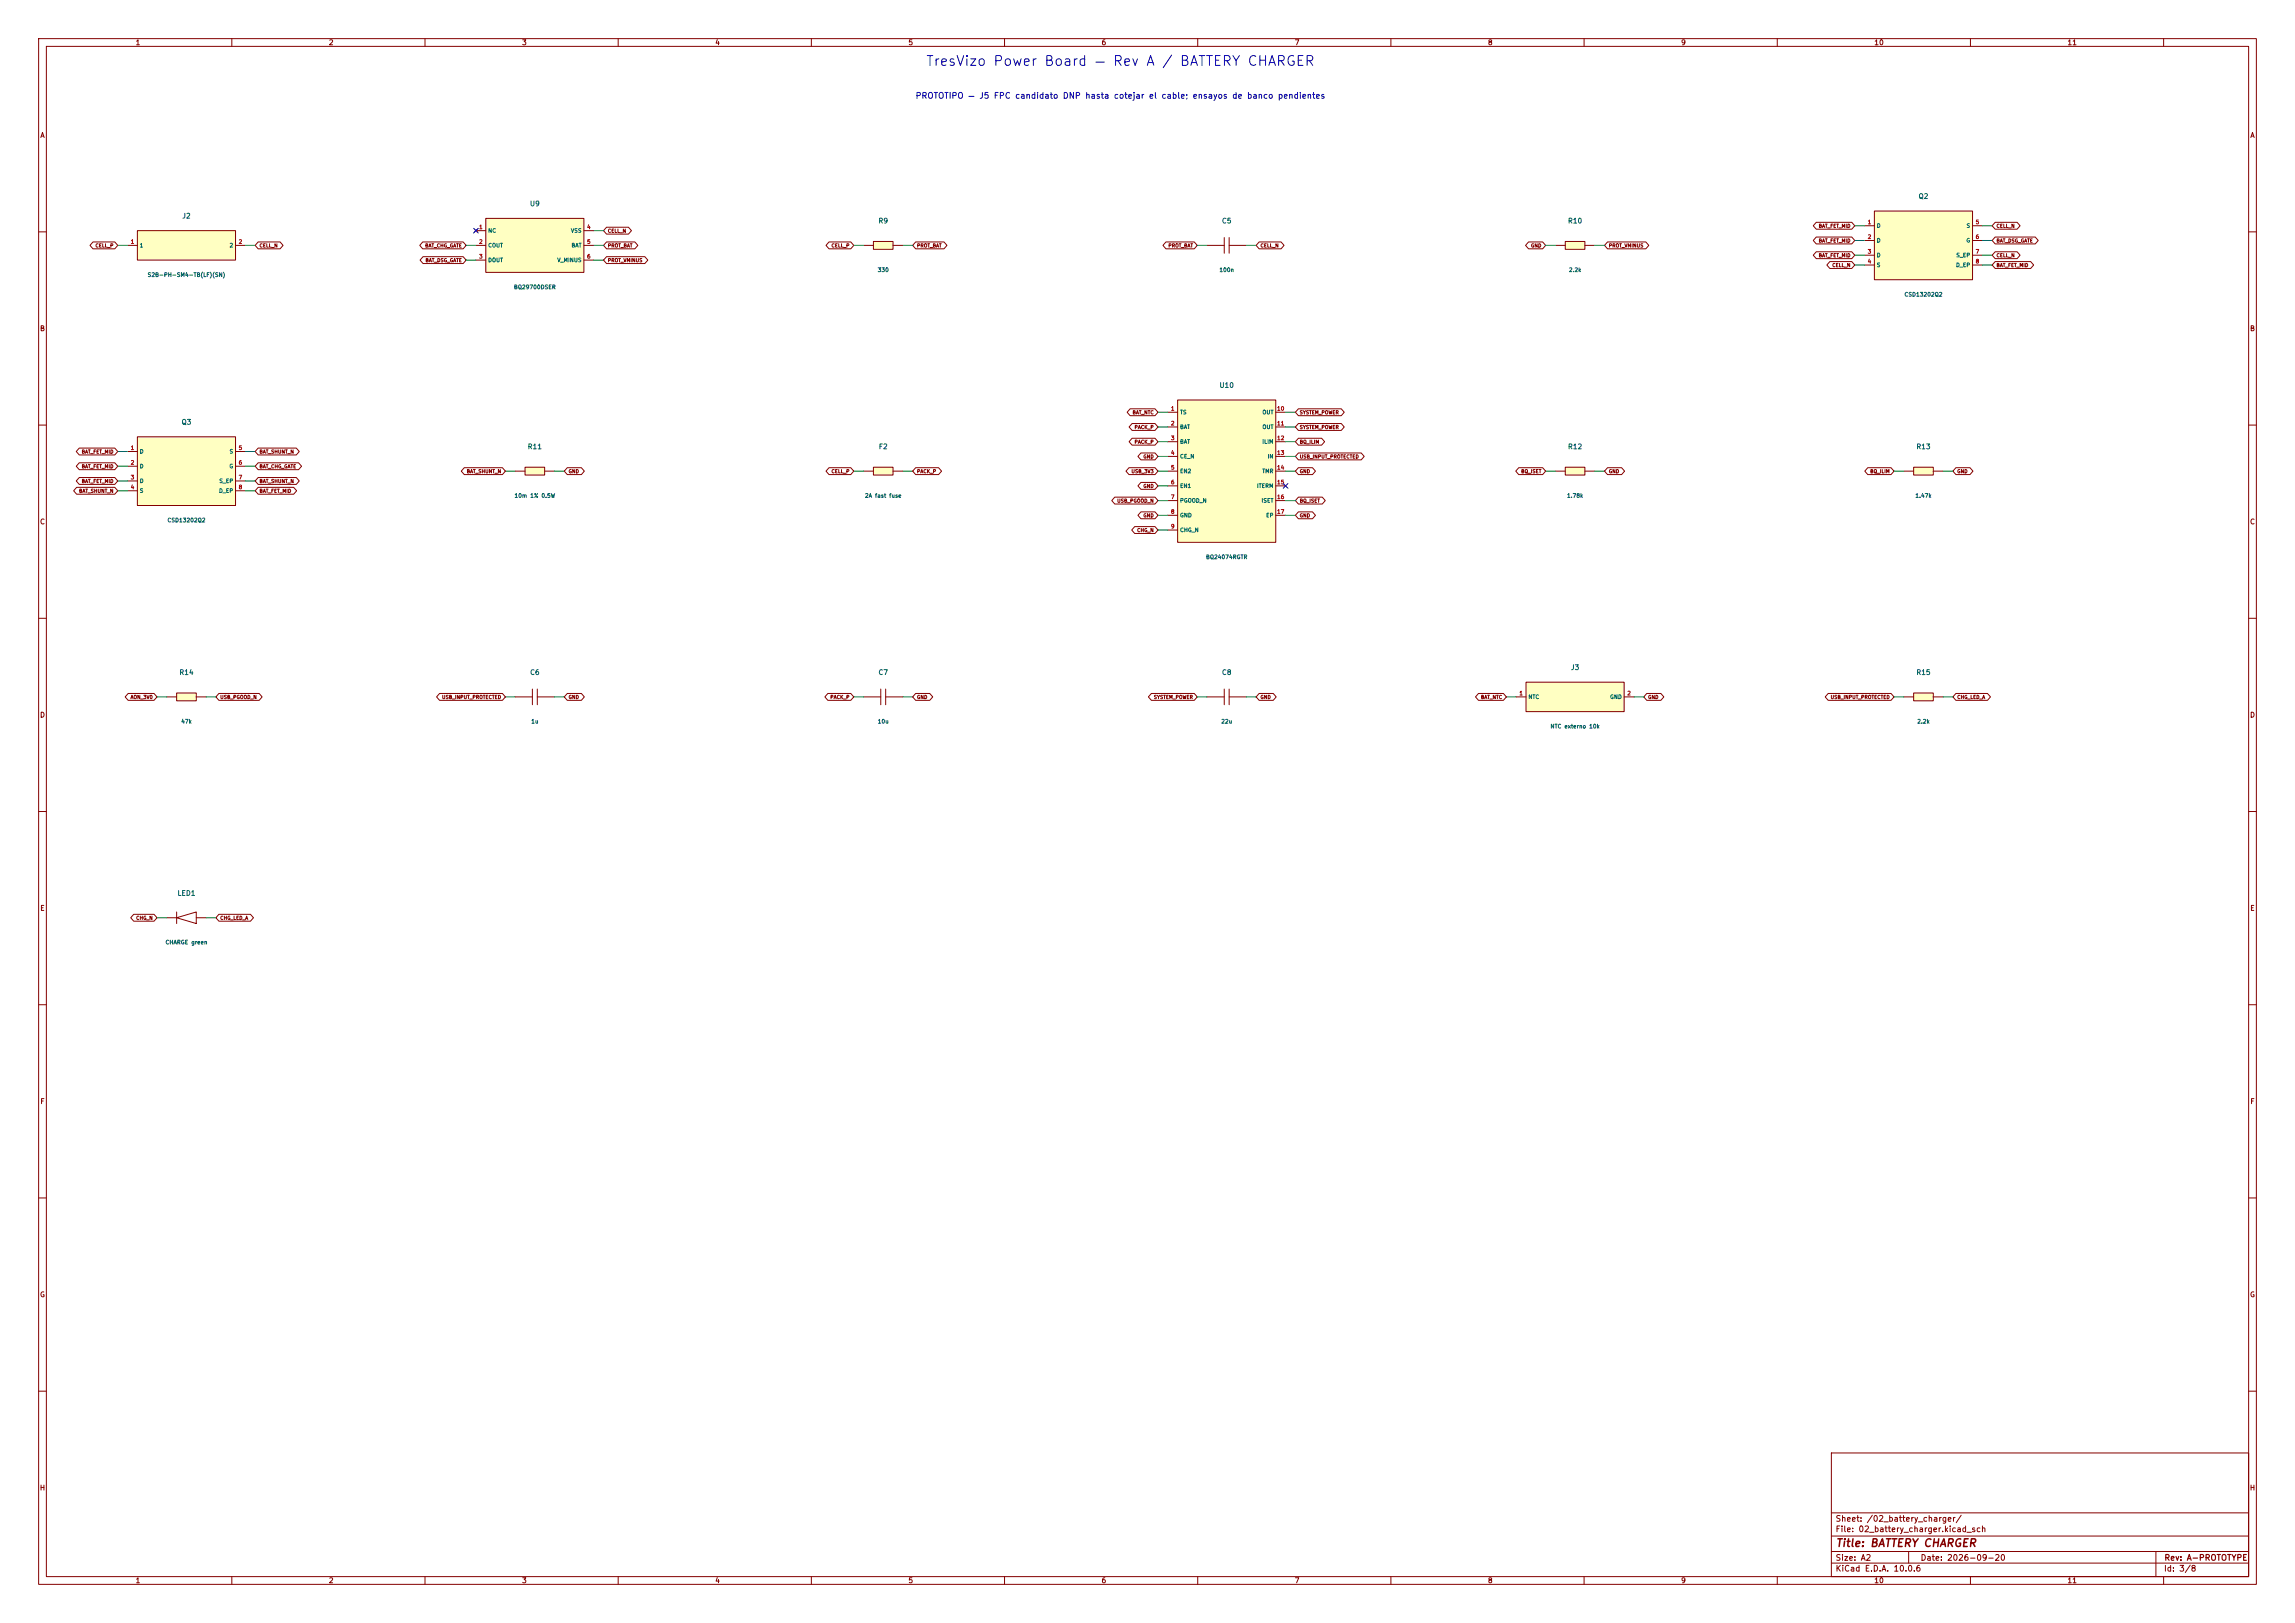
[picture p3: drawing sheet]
<svg xmlns="http://www.w3.org/2000/svg" width="594mm" height="420mm" viewBox="0 0 594 420" stroke-linecap="round" stroke-linejoin="round" font-family="sans-serif">
<defs><g id="words">
<text font-size="2.5" fill="#0000c2" x="239.5" y="17.7">TresVizo Power Board — Rev A / BATTERY CHARGER</text>
<text font-size="2" fill="#840000" x="475" y="400.8">Title: BATTERY CHARGER</text>
<text font-size="1.5" fill="#0000c2" x="236.8" y="25.9">PROTOTIPO — J5 FPC candidato DNP hasta cotejar el cable; ensayos de banco pendientes</text>
<g font-size="1.5" fill="#840000">
<text x="475" y="394.1">Sheet: /02_battery_charger/</text>
<text x="475" y="396.8">File: 02_battery_charger.kicad_sch</text>
<text x="475" y="407">KiCad E.D.A. 10.0.6</text>
<text x="475" y="404.2">Size: A2</text>
<text x="497" y="404.2">Date: 2026-09-20</text>
<text x="560" y="407">Id: 3/8</text>
<text x="560.1" y="404.2">Rev: A-PROTOTYPE</text>
</g>
<g font-size="1.3" fill="#840000">
<text x="35" y="12">1</text>
<text x="85" y="12">2</text>
<text x="135" y="12">3</text>
<text x="185" y="12">4</text>
<text x="235" y="12">5</text>
<text x="285" y="12">6</text>
<text x="335" y="12">7</text>
<text x="385" y="12">8</text>
<text x="435" y="12">9</text>
<text x="485" y="12">10</text>
<text x="535" y="12">11</text>
<text x="10.3" y="36">A</text>
<text x="582.3" y="36">A</text>
<text x="10.2" y="86">B</text>
<text x="582.2" y="86">B</text>
<text x="10.2" y="136">C</text>
<text x="582.2" y="136">C</text>
<text x="10.2" y="186">D</text>
<text x="582.2" y="186">D</text>
<text x="10.3" y="236">E</text>
<text x="582.3" y="236">E</text>
<text x="10.3" y="286">F</text>
<text x="582.3" y="286">F</text>
<text x="10.2" y="336">G</text>
<text x="582.2" y="336">G</text>
<text x="10.2" y="386">H</text>
<text x="582.2" y="386">H</text>
<text x="35" y="410">1</text>
<text x="85" y="410">2</text>
<text x="135" y="410">3</text>
<text x="185" y="410">4</text>
<text x="235" y="410">5</text>
<text x="285" y="410">6</text>
<text x="335" y="410">7</text>
<text x="385" y="410">8</text>
<text x="435" y="410">9</text>
<text x="485" y="410">10</text>
<text x="535" y="410">11</text>
</g>
<g font-size="1.3" fill="#006464">
<text x="137" y="53.7">U9</text>
<text x="496.4" y="51.8">Q2</text>
<text x="47" y="56.8">J2</text>
<text x="227.2" y="58.1">R9</text>
<text x="316.1" y="58.1">C5</text>
<text x="405.7" y="58.1">R10</text>
<text x="315.5" y="100.7">U10</text>
<text x="46.9" y="110.2">Q3</text>
<text x="136.5" y="116.5">R11</text>
<text x="227.3" y="116.5">F2</text>
<text x="405.7" y="116.5">R12</text>
<text x="495.9" y="116.5">R13</text>
<text x="406.5" y="173.7">J3</text>
<text x="46.3" y="175">R14</text>
<text x="137.1" y="175">C6</text>
<text x="227.2" y="175">C7</text>
<text x="316.1" y="175">C8</text>
<text x="495.9" y="175">R15</text>
<text x="45.8" y="232.1">LED1</text>
</g>
<g font-size="1" fill="#a90000">
<text x="123.9" y="59.5">1</text>
<text x="151.8" y="59.5">4</text>
<text x="483.3" y="58.2">1</text>
<text x="511.2" y="58.2">5</text>
<text x="33.7" y="63.3">1</text>
<text x="61.7" y="63.3">2</text>
<text x="123.9" y="63.3">2</text>
<text x="151.8" y="63.3">5</text>
<text x="483.3" y="62">2</text>
<text x="483.3" y="65.9">3</text>
<text x="511.2" y="62">6</text>
<text x="511.2" y="65.9">7</text>
<text x="123.9" y="67.1">3</text>
<text x="151.8" y="67.1">6</text>
<text x="483.3" y="68.4">4</text>
<text x="511.2" y="68.4">8</text>
<text x="303" y="106.5">1</text>
<text x="330.4" y="106.5">10</text>
<text x="303" y="110.3">2</text>
<text x="330.4" y="110.3">11</text>
<text x="33.7" y="116.7">1</text>
<text x="61.7" y="116.7">5</text>
<text x="303" y="114.1">3</text>
<text x="303" y="117.9">4</text>
<text x="330.4" y="114.1">12</text>
<text x="330.4" y="117.9">13</text>
<text x="33.7" y="120.5">2</text>
<text x="33.7" y="124.3">3</text>
<text x="61.7" y="120.5">6</text>
<text x="61.7" y="124.3">7</text>
<text x="303" y="121.7">5</text>
<text x="303" y="125.5">6</text>
<text x="330.4" y="121.7">14</text>
<text x="330.4" y="125.5">15</text>
<text x="33.7" y="126.8">4</text>
<text x="61.7" y="126.8">8</text>
<text x="303" y="129.4">7</text>
<text x="330.4" y="129.4">16</text>
<text x="303" y="133.2">8</text>
<text x="303" y="137">9</text>
<text x="330.4" y="133.2">17</text>
<text x="393.1" y="180.2">1</text>
<text x="421.1" y="180.2">2</text>
</g>
<g font-size="1" fill="#006464">
<text x="485.6" y="59.2">D</text>
<text x="508.9" y="59.2">S</text>
<text x="36.1" y="64.3">1</text>
<text x="59.3" y="64.3">2</text>
<text x="126.2" y="60.4">NC</text>
<text x="126.2" y="64.3">COUT</text>
<text x="147.7" y="60.4">VSS</text>
<text x="147.8" y="64.3">BAT</text>
<text x="485.6" y="63">D</text>
<text x="508.8" y="63">G</text>
<text x="38.1" y="71.9">S2B-PH-SM4-TB(LF)(SN)</text>
<text x="126.2" y="68.1">DOUT</text>
<text x="144.1" y="68.1">V_MINUS</text>
<text x="227" y="70.6">330</text>
<text x="315.5" y="70.6">100n</text>
<text x="405.9" y="70.6">2.2k</text>
<text x="485.6" y="66.8">D</text>
<text x="485.6" y="69.3">S</text>
<text x="506.2" y="69.3">D_EP</text>
<text x="506.2" y="66.8">S_EP</text>
<text x="132.9" y="75.1">BQ29700DSER</text>
<text x="492.8" y="77">CSD13202Q2</text>
<text x="305.3" y="107.4">TS</text>
<text x="326.6" y="107.4">OUT</text>
<text x="305.3" y="111.2">BAT</text>
<text x="326.6" y="111.2">OUT</text>
<text x="36.1" y="117.6">D</text>
<text x="59.3" y="117.6">S</text>
<text x="305.3" y="115.1">BAT</text>
<text x="305.3" y="118.9">CE_N</text>
<text x="326.6" y="115.1">ILIM</text>
<text x="328" y="118.9">IN</text>
<text x="36.1" y="121.4">D</text>
<text x="36.1" y="125.2">D</text>
<text x="56.6" y="125.2">S_EP</text>
<text x="59.3" y="121.4">G</text>
<text x="305.3" y="122.7">EN2</text>
<text x="326.6" y="122.7">TMR</text>
<text x="36.1" y="127.8">S</text>
<text x="56.6" y="127.8">D_EP</text>
<text x="133.1" y="129">10m 1% 0.5W</text>
<text x="223.8" y="129">2A fast fuse</text>
<text x="305.3" y="126.5">EN1</text>
<text x="305.3" y="130.3">PGOOD_N</text>
<text x="325.2" y="126.5">ITERM</text>
<text x="326.4" y="130.3">ISET</text>
<text x="405.5" y="129">1.78k</text>
<text x="495.6" y="129">1.47k</text>
<text x="43.2" y="135.4">CSD13202Q2</text>
<text x="305.3" y="134.1">GND</text>
<text x="305.3" y="137.9">CHG_N</text>
<text x="327.6" y="134.1">EP</text>
<text x="312" y="144.9">BQ24074RGTR</text>
<text x="395.5" y="181.1">NTC</text>
<text x="416.6" y="181.1">GND</text>
<text x="46.8" y="187.5">47k</text>
<text x="137.4" y="187.5">1u</text>
<text x="227.1" y="187.5">10u</text>
<text x="316" y="187.5">22u</text>
<text x="401.2" y="188.7">NTC externo 10k</text>
<text x="496.1" y="187.5">2.2k</text>
<text x="42.7" y="244.6">CHARGE green</text>
</g>
<g font-size=".9" fill="#840000">
<text x="470.6" y="59.2">BAT_FET_MID</text>
<text x="516.6" y="59.2">CELL_N</text>
<text x="24.6" y="64.2">CELL_P</text>
<text x="67.1" y="64.2">CELL_N</text>
<text x="109.9" y="64.2">BAT_CHG_GATE</text>
<text x="157.2" y="60.4">CELL_N</text>
<text x="157.2" y="64.2">PROT_BAT</text>
<text x="215.1" y="64.2">CELL_P</text>
<text x="237.2" y="64.2">PROT_BAT</text>
<text x="302.3" y="64.2">PROT_BAT</text>
<text x="326.1" y="64.2">CELL_N</text>
<text x="396.2" y="64.2">GND</text>
<text x="416.3" y="64.2">PROT_VMINUS</text>
<text x="470.6" y="63">BAT_FET_MID</text>
<text x="516.6" y="63">BAT_DSG_GATE</text>
<text x="110" y="68">BAT_DSG_GATE</text>
<text x="157.2" y="68">PROT_VMINUS</text>
<text x="470.6" y="66.8">BAT_FET_MID</text>
<text x="474.1" y="69.3">CELL_N</text>
<text x="516.6" y="69.3">BAT_FET_MID</text>
<text x="516.6" y="66.8">CELL_N</text>
<text x="293" y="107.4">BAT_NTC</text>
<text x="336.3" y="107.4">SYSTEM_POWER</text>
<text x="293.5" y="111.2">PACK_P</text>
<text x="336.3" y="111.2">SYSTEM_POWER</text>
<text x="21" y="117.6">BAT_FET_MID</text>
<text x="67.1" y="117.6">BAT_SHUNT_N</text>
<text x="293.5" y="115">PACK_P</text>
<text x="295.8" y="118.8">GND</text>
<text x="336.3" y="118.8">USB_INPUT_PROTECTED</text>
<text x="336.3" y="115">BQ_ILIM</text>
<text x="21" y="125.2">BAT_FET_MID</text>
<text x="21" y="121.4">BAT_FET_MID</text>
<text x="67.1" y="121.4">BAT_CHG_GATE</text>
<text x="67.1" y="125.2">BAT_SHUNT_N</text>
<text x="120.7" y="122.7">BAT_SHUNT_N</text>
<text x="147.1" y="122.7">GND</text>
<text x="215.1" y="122.7">CELL_P</text>
<text x="237.2" y="122.7">PACK_P</text>
<text x="292.7" y="122.7">USB_3V3</text>
<text x="336.3" y="122.7">GND</text>
<text x="393.6" y="122.7">BQ_ISET</text>
<text x="416.3" y="122.7">GND</text>
<text x="484" y="122.7">BQ_ILIM</text>
<text x="506.5" y="122.7">GND</text>
<text x="20.4" y="127.7">BAT_SHUNT_N</text>
<text x="67.1" y="127.7">BAT_FET_MID</text>
<text x="289" y="130.3">USB_PGOOD_N</text>
<text x="295.8" y="126.5">GND</text>
<text x="336.3" y="130.3">BQ_ISET</text>
<text x="294.2" y="137.9">CHG_N</text>
<text x="295.8" y="134.1">GND</text>
<text x="336.3" y="134.1">GND</text>
<text x="33.7" y="181.1">AON_3V0</text>
<text x="56.9" y="181.1">USB_PGOOD_N</text>
<text x="114.3" y="181.1">USB_INPUT_PROTECTED</text>
<text x="147.1" y="181.1">GND</text>
<text x="214.8" y="181.1">PACK_P</text>
<text x="237.2" y="181.1">GND</text>
<text x="298.5" y="181.1">SYSTEM_POWER</text>
<text x="326.1" y="181.1">GND</text>
<text x="383.2" y="181.1">BAT_NTC</text>
<text x="426.5" y="181.1">GND</text>
<text x="473.7" y="181.1">USB_INPUT_PROTECTED</text>
<text x="506.5" y="181.1">CHG_LED_A</text>
<text x="35.1" y="238.2">CHG_N</text>
<text x="56.9" y="238.2">CHG_LED_A</text>
</g>
</g></defs>
<g fill="none" stroke="#840000" stroke-width=".26">
<path d="M10 10h574v400h-574zM12 12h570v396h-570zM60 10v2M110 10v2M160 10v2M210 10v2M260 10v2M310 10v2M360 10v2M410 10v2M460 10v2M510 10v2"/>
<path d="M560 10v2M10 60h2M582 60h2M10 110h2M582 110h2M10 160h2M582 160h2M10 210h2M582 210h2M10 260h2M582 260h2M10 310h2"/>
<path d="M582 310h2M10 360h2M474 376h108v32h-108zM582 360h2M474 397.5h108M474 391.5h108M60 408v2M110 408v2M160 408v2M210 408v2M260 408v2M310 408v2"/>
<path d="M360 408v2M410 408v2M460 408v2M474 404.5h108M474 401.5h108M494 401.5v3M510 408v2M558 401.5v6.5M560 408v2"/>
</g>
<path d="M226.1 120.9h5v2h-5z" fill="#ffffc2"/>
<path d="M223.5 121.9h2.6M226.1 120.9h5v2h-5zM231.1 121.9h2.6" fill="none" stroke="#840000" stroke-width=".26"/>
<path d="M35.6 59.7h25.4v7.6h-25.4z" fill="#ffffc2"/>
<path d="M35.6 59.7h25.4v7.6h-25.4zM33 63.5h2.6M61 63.5h2.5M43.2 237.5h2.5M45.7 237.5l5.1-1.5v3zM45.7 236v3M50.8 237.5h2.5" fill="none" stroke="#840000" stroke-width=".26"/>
<path d="M35.6 113h25.4v17.8h-25.4z" fill="#ffffc2"/>
<path d="M33 116.8h2.6M35.6 113h25.4v17.8h-25.4zM61 116.8h2.5M33 120.7h2.6M33 124.5h2.6M33 127h2.6M61 120.7h2.5M61 124.5h2.5M61 127h2.5" fill="none" stroke="#840000" stroke-width=".26"/>
<path d="M495.3 179.3h5.1v2.1h-5.1z" fill="#ffffc2"/>
<path d="M495.3 179.3h5.1v2.1h-5.1zM492.8 180.3h2.5M500.4 180.3h2.5" fill="none" stroke="#840000" stroke-width=".26"/>
<path d="M135.9 120.9h5.1v2h-5.1z" fill="#ffffc2"/>
<path d="M133.3 121.9h2.6M135.9 120.9h5.1v2h-5.1zM141 121.9h2.5M137.8 178.3v4.1M139.1 178.3v4.1M133.3 180.3h4.5M139.1 180.3h4.4" fill="none" stroke="#840000" stroke-width=".26"/>
<path d="M125.7 56.5h25.4v14h-25.4z" fill="#ffffc2"/>
<path d="M122.8 59.3l.8 .8M123.2 59.7h2.5M123.6 59.3l-.8 .8M125.7 56.5h25.4v14h-25.4zM151.1 59.7h2.6M123.2 63.5h2.5M123.2 67.3h2.5M151.1 63.5h2.6M151.1 67.3h2.6" fill="none" stroke="#840000" stroke-width=".26"/>
<path d="M395 176.5h25.4v7.7h-25.4z" fill="#ffffc2"/>
<path d="M316.9 178.3v4.1M318.1 178.3v4.1M395 176.5h25.4v7.7h-25.4zM312.4 180.3h4.5M318.1 180.3h4.5M392.4 180.3h2.6M420.4 180.3h2.5" fill="none" stroke="#840000" stroke-width=".26"/>
<path d="M405.1 120.9h5.1v2h-5.1z" fill="#ffffc2"/>
<path d="M402.6 121.9h2.5M405.1 120.9h5.1v2h-5.1zM410.2 121.9h2.5" fill="none" stroke="#840000" stroke-width=".26"/>
<path d="M226.1 62.5h5v2h-5z" fill="#ffffc2"/>
<path d="M223.5 63.5h2.6M226.1 62.5h5v2h-5zM231.1 63.5h2.6" fill="none" stroke="#840000" stroke-width=".26"/>
<path d="M405.1 62.5h5.1v2h-5.1z" fill="#ffffc2"/>
<path d="M402.6 63.5h2.5M405.1 62.5h5.1v2h-5.1zM410.2 63.5h2.5" fill="none" stroke="#840000" stroke-width=".26"/>
<path d="M45.7 179.3h5.1v2.1h-5.1z" fill="#ffffc2"/>
<path d="M312.4 63.5h4.5M316.9 61.5v4M318.1 61.5v4M318.1 63.5h4.5M45.7 179.3h5.1v2.1h-5.1zM43.2 180.3h2.5M50.8 180.3h2.5" fill="none" stroke="#840000" stroke-width=".26"/>
<path d="M304.8 103.5h25.4v36.8h-25.4z" fill="#ffffc2"/>
<g fill="none" stroke="#840000" stroke-width=".26">
<path d="M302.3 106.7h2.5M302.3 110.5h2.5M302.3 114.3h2.5M302.3 118.1h2.5M304.8 103.5h25.4v36.8h-25.4zM330.2 106.7h2.5M330.2 110.5h2.5M330.2 114.3h2.5M330.2 118.1h2.5M302.3 121.9h2.5M302.3 125.7h2.5M302.3 129.5h2.5"/>
<path d="M302.3 133.4h2.5M302.3 137.2h2.5M330.2 121.9h2.5M330.2 125.7h2.5M330.2 129.5h2.5M330.2 133.4h2.5"/>
</g>
<path d="M495.3 120.9h5.1v2h-5.1z" fill="#ffffc2"/>
<path d="M492.8 121.9h2.5M495.3 120.9h5.1v2h-5.1zM500.4 121.9h2.5M228 178.3v4.1M229.2 178.3v4.1M223.5 180.3h4.5M229.2 180.3h4.5" fill="none" stroke="#840000" stroke-width=".26"/>
<path d="M485.1 54.6h25.4v17.8h-25.4z" fill="#ffffc2"/>
<g fill="none" stroke="#840000" stroke-width=".26">
<path d="M157 58.8h5.7l.7 .9-.7 .9h-5.7l-.8-.9zM470.1 57.5h9.2l.8 .9-.8 .9h-9.2l-.8-.9zM482.6 58.4h2.5M485.1 54.6h25.4v17.8h-25.4zM510.5 58.4h2.6M516.4 57.5h5.7l.8 .9-.8 .9h-5.7l-.8-.9zM24.1 62.6h5.6l.8 .9-.8 .9h-5.6l-.8-.9zM66.8 62.6h5.7l.8 .9-.8 .9h-5.7l-.8-.9zM109.4 62.6h10.5l.7 .9-.7 .9h-10.5l-.8-.9zM109.5 66.4h10.4l.7 .9-.7 .9h-10.4l-.8-.9zM157 62.6h7.3l.8 .9-.8 .9h-7.3l-.8-.9zM157 66.4h9.9l.8 .9-.8 .9h-9.9l-.8-.9z"/>
<path d="M214.6 62.6h5.6l.8 .9-.8 .9h-5.6l-.8-.9zM237 62.6h7.3l.8 .9-.8 .9h-7.3l-.8-.9zM301.8 62.6h7.3l.8 .9-.8 .9h-7.3l-.8-.9zM325.9 62.6h5.7l.8 .9-.8 .9h-5.7l-.8-.9zM395.6 62.6h3.7l.7 .9-.7 .9h-3.7l-.7-.9zM416.1 62.6h9.9l.8 .9-.8 .9h-9.9l-.8-.9zM470.1 65.2h9.2l.8 .8-.8 .9h-9.2l-.8-.9zM470.1 61.3h9.2l.8 .9-.8 .9h-9.2l-.8-.9zM473.6 67.7h5.7l.8 .9-.8 .9h-5.7l-.8-.9zM482.6 62.2h2.5M482.6 66h2.5M482.6 68.6h2.5"/>
<path d="M510.5 62.2h2.6M510.5 66h2.6M510.5 68.6h2.6M516.4 67.7h9.2l.8 .9-.8 .9h-9.2l-.8-.9zM516.4 65.2h5.7l.8 .8-.8 .9h-5.7l-.8-.9zM516.4 61.3h10.4l.7 .9-.7 .9h-10.4l-.8-.9zM20.5 116h9.2l.8 .8-.8 .9h-9.2l-.8-.9zM20.5 119.8h9.2l.8 .9-.8 .8h-9.2l-.8-.8zM66.8 116h9.9l.8 .8-.8 .9h-9.9l-.8-.9zM66.8 119.8h10.5l.8 .9-.8 .8h-10.5l-.8-.8zM292.5 105.8h6.4l.8 .9-.8 .9h-6.4l-.8-.9zM293 113.4h5.9l.8 .9-.8 .9h-5.9l-.8-.9z"/>
<path d="M293 109.6h5.9l.8 .9-.8 .9h-5.9l-.8-.9zM295.3 117.2h3.6l.8 .9-.8 .9h-3.6l-.8-.9zM336.1 117.2h16.2l.8 .9-.8 .9h-16.2l-.8-.9zM336.1 113.4h6l.7 .9-.7 .9h-6l-.8-.9zM336.1 109.6h11.1l.7 .9-.7 .9h-11.1l-.8-.9zM336.1 105.8h11.1l.7 .9-.7 .9h-11.1l-.8-.9zM19.8 126.1h9.9l.8 .9-.8 .9h-9.9l-.7-.9zM20.5 123.6h9.2l.8 .9-.8 .8h-9.2l-.8-.8zM66.8 126.1h9.2l.8 .9-.8 .9h-9.2l-.8-.9zM66.8 123.6h9.9l.8 .9-.8 .8h-9.9l-.8-.8zM120.2 121h9.8l.8 .9-.8 .9h-9.8l-.8-.9zM146.8 121h3.7l.7 .9-.7 .9h-3.7l-.8-.9z"/>
<path d="M214.6 121h5.6l.8 .9-.8 .9h-5.6l-.8-.9zM237 121h5.9l.8 .9-.8 .9h-5.9l-.8-.9zM288.5 128.7h10.4l.8 .8-.8 .9h-10.4l-.8-.9zM292.2 121h6.7l.8 .9-.8 .9h-6.7l-.8-.9zM293.7 136.3h5.2l.8 .9-.8 .8h-5.2l-.8-.8zM295.3 132.5h3.6l.8 .9-.8 .8h-3.6l-.8-.8zM295.3 124.8h3.6l.8 .9-.8 .9h-3.6l-.8-.9zM336.1 132.5h3.6l.8 .9-.8 .8h-3.6l-.8-.8zM336.1 128.7h6.1l.8 .8-.8 .9h-6.1l-.8-.9zM336.1 121h3.6l.8 .9-.8 .9h-3.6l-.8-.9zM393.1 121h6.2l.7 .9-.7 .9h-6.2l-.8-.9zM416.1 121h3.6l.8 .9-.8 .9h-3.6l-.8-.9z"/>
<path d="M483.4 121h6l.8 .9-.8 .9h-6l-.7-.9zM506.2 121h3.7l.8 .9-.8 .9h-3.7l-.7-.9zM33.2 179.5h6.7l.7 .8-.7 .9h-6.7l-.8-.9zM56.7 179.5h10.4l.8 .8-.8 .9h-10.4l-.8-.9zM113.8 179.5h16.2l.8 .8-.8 .9h-16.2l-.8-.9zM146.8 179.5h3.7l.7 .8-.7 .9h-3.7l-.8-.9zM214.3 179.5h5.9l.8 .8-.8 .9h-5.9l-.8-.9zM237 179.5h3.6l.8 .8-.8 .9h-3.6l-.8-.9zM298 179.5h11.1l.8 .8-.8 .9h-11.1l-.8-.9zM325.9 179.5h3.6l.8 .8-.8 .9h-3.6l-.8-.9zM382.7 179.5h6.4l.8 .8-.8 .9h-6.4l-.8-.9zM426.2 179.5h3.7l.7 .8-.7 .9h-3.7l-.8-.9z"/>
<path d="M473.2 179.5h16.2l.8 .8-.8 .9h-16.2l-.8-.9zM506.2 179.5h8.2l.8 .8-.8 .9h-8.2l-.7-.9zM34.6 236.6h5.3l.7 .9-.7 .9h-5.3l-.8-.9zM56.7 236.6h8.1l.8 .9-.8 .9h-8.1l-.8-.9z"/>
</g>
<g fill="none" stroke="#009600" stroke-width=".26">
<path d="M153.7 59.7h2.5M480.1 58.4h2.5M513.1 58.4h2.5M30.5 63.5h2.5M63.5 63.5h2.5M120.6 63.5h2.6M120.6 67.3h2.6M153.7 63.5h2.5M153.7 67.3h2.5M221 63.5h2.5M233.7 63.5h2.5M309.9 63.5h2.5"/>
<path d="M322.6 63.5h2.5M400 63.5h2.6M412.7 63.5h2.6M480.1 62.2h2.5M480.1 66h2.5M480.1 68.6h2.5M513.1 62.2h2.5M513.1 66h2.5M513.1 68.6h2.5M30.5 116.8h2.5M63.5 116.8h2.5M299.7 114.3h2.6"/>
<path d="M299.7 110.5h2.6M299.7 106.7h2.6M299.7 118.1h2.6M332.7 114.3h2.6M332.7 110.5h2.6M332.7 106.7h2.6M332.7 118.1h2.6M30.5 120.7h2.5M30.5 127h2.5M30.5 124.5h2.5M63.5 120.7h2.5M63.5 127h2.5"/>
<path d="M63.5 124.5h2.5M130.8 121.9h2.5M143.5 121.9h2.5M221 121.9h2.5M233.7 121.9h2.5M299.7 121.9h2.6M299.7 125.7h2.6M299.7 129.5h2.6M299.7 133.4h2.6M299.7 137.2h2.6M332.7 121.9h2.6M332.7 129.5h2.6"/>
<path d="M332.7 133.4h2.6M400 121.9h2.6M412.7 121.9h2.6M490.2 121.9h2.6M502.9 121.9h2.6M40.6 180.3h2.6M53.3 180.3h2.6M130.8 180.3h2.5M143.5 180.3h2.5M221 180.3h2.5M233.7 180.3h2.5M309.9 180.3h2.5"/>
<path d="M322.6 180.3h2.5M389.9 180.3h2.5M422.9 180.3h2.5M490.2 180.3h2.6M502.9 180.3h2.6M40.6 237.5h2.6M53.3 237.5h2.6"/>
</g>
<path d="M122.6 59.1l1.2 1.2M123.8 59.1l-1.2 1.2M332.1 125.1l1.2 1.2M333.3 125.1l-1.2 1.2" fill="none" stroke="#000084" stroke-width=".26"/>
<use href="#words"/>
</svg>
